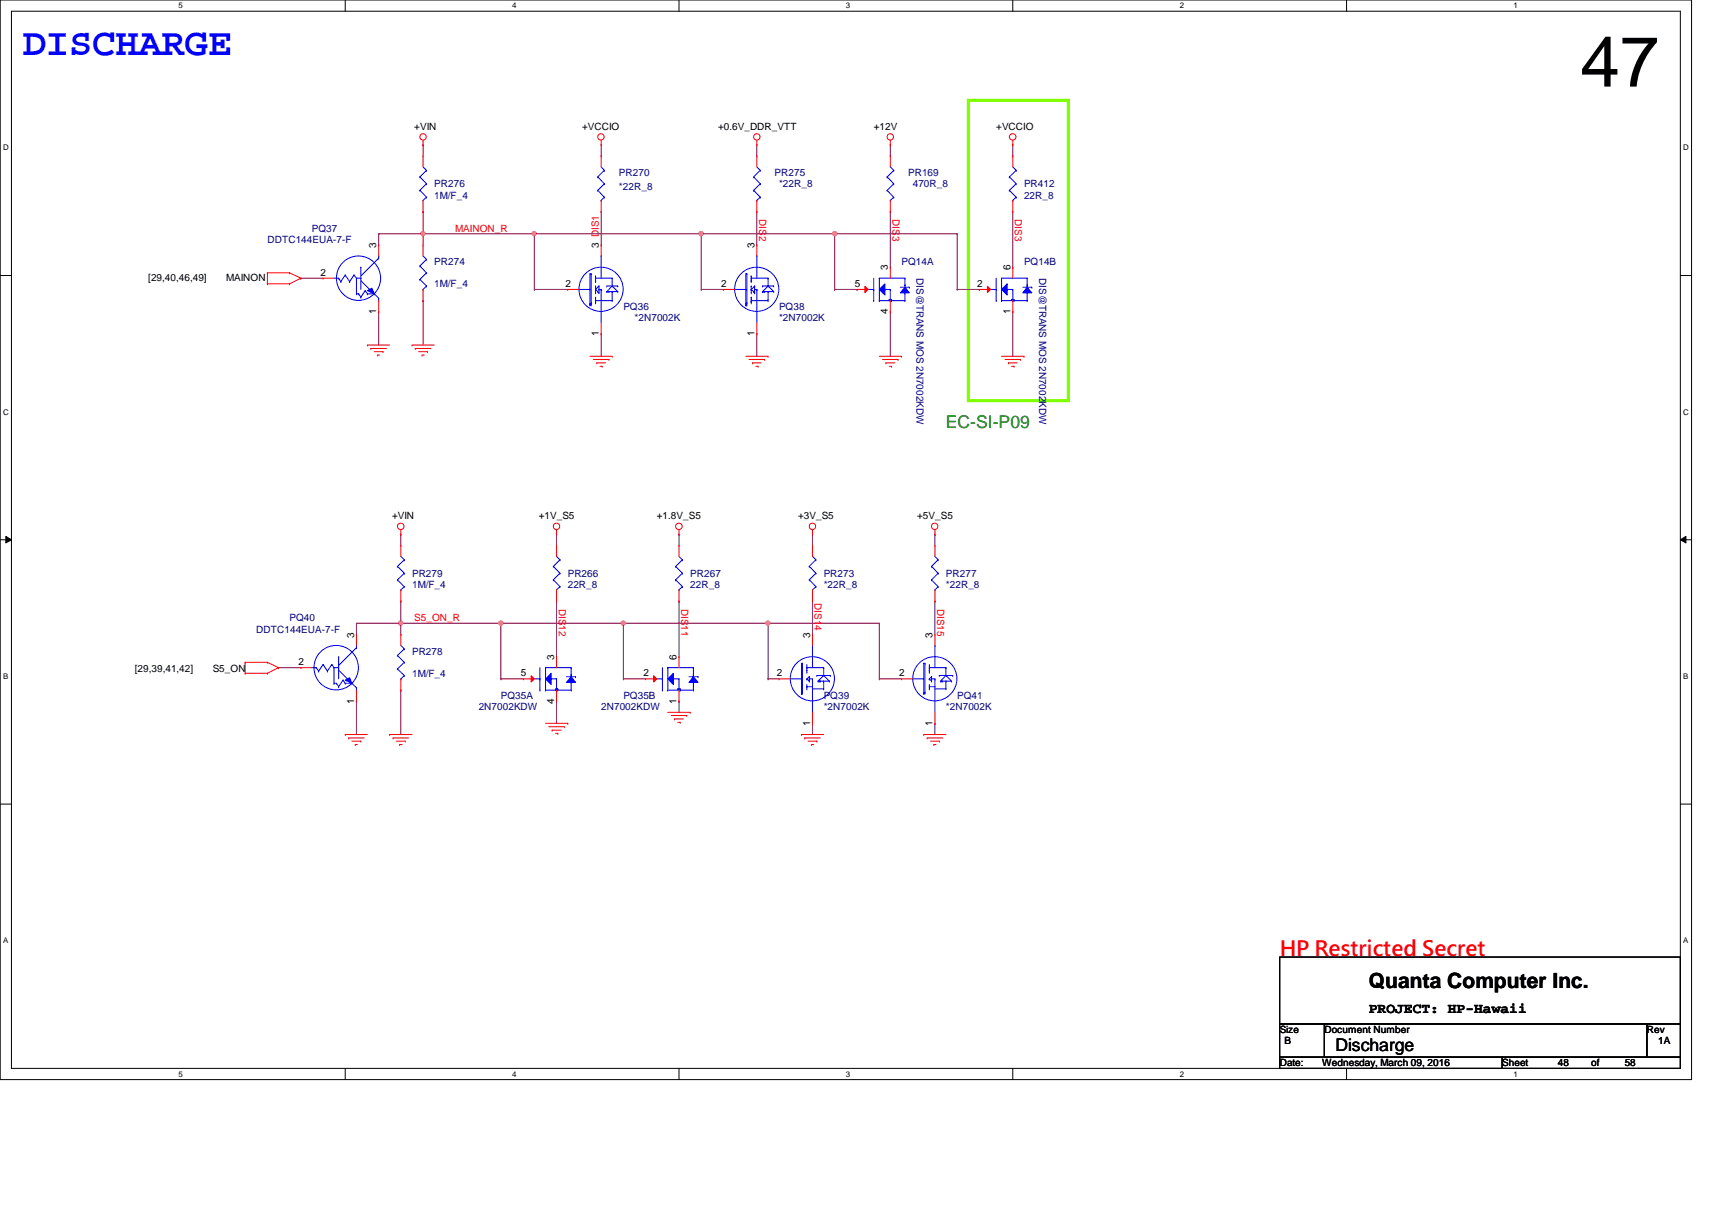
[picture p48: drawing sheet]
<svg xmlns="http://www.w3.org/2000/svg" width="297mm" height="210mm" viewBox="0 0 297 210" stroke-linecap="round" stroke-linejoin="round" font-family="sans-serif">
<defs><g id="words">
<text font-size="12.3" x="274.2" y="15">47</text>
<text font-size="6.7" fill="#00f" x="3.9" y="9.5">DISCHARGE</text>
<text font-size="3.6" fill="#f00" x="222" y="165.8">HP Restricted Secret</text>
<text font-size="3.6" x="237.5" y="171.4">Quanta Computer Inc.</text>
<text font-size="3" fill="#008000" x="164.1" y="74.2">EC-SI-P09</text>
<text font-size="3" x="231.7" y="182.3">Discharge</text>
<text font-size="2.5" x="237.5" y="175.8">PROJECT: HP-Hawaii</text>
<g font-size="1.7">
<text x="71.9" y="22.5">+VIN</text>
<text x="101" y="22.5">+VCCIO</text>
<text x="124.6" y="22.5">+0.6V_DDR_VTT</text>
<text x="151.6" y="22.5">+12V</text>
<text x="172.8" y="22.5">+VCCIO</text>
<text x="55.6" y="47.8">2</text>
<text x="65.3" y="43.1" transform="rotate(-90 65.3 43.1)">3</text>
<text x="103.9" y="43.1" transform="rotate(-90 103.9 43.1)">3 DIS1</text>
<text x="130.9" y="43.1" transform="rotate(-90 130.9 43.1)">3</text>
<text x="154" y="46.9" transform="rotate(-90 154 46.9)">3</text>
<text x="175.3" y="46.9" transform="rotate(-90 175.3 46.9)">6</text>
<text x="25.7" y="48.7">[29,40,46,49]</text>
<text x="39.2" y="48.7">MAINON</text>
<text x="98.1" y="49.8">2</text>
<text x="125.1" y="49.8">2</text>
<text x="148.3" y="49.8">5</text>
<text x="169.5" y="49.8">2</text>
<text x="65.3" y="54.5" transform="rotate(-90 65.3 54.5)">1</text>
<text x="103.9" y="58.3" transform="rotate(-90 103.9 58.3)">1</text>
<text x="130.9" y="58.3" transform="rotate(-90 130.9 58.3)">1</text>
<text x="154" y="54.5" transform="rotate(-90 154 54.5)">4</text>
<text x="175.3" y="54.5" transform="rotate(-90 175.3 54.5)">1</text>
<text x="68" y="90">+VIN</text>
<text x="93.5" y="90">+1V_S5</text>
<text x="114" y="90">+1.8V_S5</text>
<text x="138.5" y="90">+3V_S5</text>
<text x="159.1" y="90">+5V_S5</text>
<text x="61.4" y="110.6" transform="rotate(-90 61.4 110.6)">3</text>
<text x="140.5" y="110.6" transform="rotate(-90 140.5 110.6)">3</text>
<text x="161.8" y="110.6" transform="rotate(-90 161.8 110.6)">3</text>
<text x="23.4" y="116.5">[29,39,41,42]</text>
<text x="36.9" y="116.5">S5_ON</text>
<text x="51.8" y="115.4">2</text>
<text x="90.4" y="117.3">5</text>
<text x="96.1" y="114.5" transform="rotate(-90 96.1 114.5)">3</text>
<text x="111.6" y="117.3">2</text>
<text x="117.4" y="114.5" transform="rotate(-90 117.4 114.5)">6</text>
<text x="134.8" y="117.3">2</text>
<text x="156" y="117.3">2</text>
<text x="61.4" y="122" transform="rotate(-90 61.4 122)">1</text>
<text x="96.1" y="122" transform="rotate(-90 96.1 122)">4</text>
<text x="117.4" y="122" transform="rotate(-90 117.4 122)">1</text>
<text x="140.5" y="125.9" transform="rotate(-90 140.5 125.9)">1</text>
<text x="161.8" y="125.9" transform="rotate(-90 161.8 125.9)">1</text>
<text x="222" y="179.2">Size</text>
<text x="229.8" y="179.2">Document Number</text>
<text x="285.7" y="179.2">Rev</text>
<text x="222" y="185">Date:</text>
<text x="222.8" y="181.1">B</text>
<text x="229.4" y="185">Wednesday, March 09, 2016</text>
<text x="260.6" y="185">Sheet</text>
<text x="270.3" y="185">48</text>
<text x="276.1" y="185">of</text>
<text x="281.9" y="185">58</text>
<text x="287.7" y="181.1">1A</text>
</g>
<g font-size="1.7" fill="#000080">
<text x="75.4" y="32.5">PR276</text>
<text x="75.4" y="34.5">1M/F_4</text>
<text x="107.4" y="30.6">PR270</text>
<text x="107.4" y="32.9">*22R_8</text>
<text x="134.4" y="30.6">PR275</text>
<text x="135.2" y="32.5">*22R_8</text>
<text x="157.6" y="30.6">PR169</text>
<text x="158.4" y="32.5">470R_8</text>
<text x="177.7" y="32.5">PR412</text>
<text x="177.7" y="34.5">22R_8</text>
<text x="54.1" y="40.2">PQ37</text>
<text x="46.4" y="42.2">DDTC144EUA-7-F</text>
<text x="75.4" y="46">PR274</text>
<text x="156.4" y="46">PQ14A</text>
<text x="177.7" y="46">PQ14B</text>
<text x="75.4" y="49.9">1M/F_4</text>
<text x="108.2" y="53.8">PQ36</text>
<text x="135.2" y="53.8">PQ38</text>
<text x="159" y="48.3" transform="rotate(90 159 48.3)">DIS@TRANS MOS 2N7002KDW</text>
<text x="180.3" y="48.3" transform="rotate(90 180.3 48.3)">DIS@TRANS MOS 2N7002KDW</text>
<text x="110.1" y="55.7">*2N7002K</text>
<text x="135.2" y="55.7">*2N7002K</text>
<text x="71.5" y="100.1">PR279</text>
<text x="98.5" y="100.1">PR266</text>
<text x="119.8" y="100.1">PR267</text>
<text x="142.9" y="100.1">PR273</text>
<text x="164.1" y="100.1">PR277</text>
<text x="50.2" y="107.8">PQ40</text>
<text x="71.5" y="102">1M/F_4</text>
<text x="98.5" y="102">22R_8</text>
<text x="119.8" y="102">22R_8</text>
<text x="142.9" y="102">*22R_8</text>
<text x="164.1" y="102">*22R_8</text>
<text x="44.4" y="109.7">DDTC144EUA-7-F</text>
<text x="71.5" y="113.6">PR278</text>
<text x="71.5" y="117.4">1M/F_4</text>
<text x="83.1" y="123.2">2N7002KDW</text>
<text x="86.9" y="121.3">PQ35A</text>
<text x="104.3" y="123.2">2N7002KDW</text>
<text x="108.2" y="121.3">PQ35B</text>
<text x="142.9" y="121.3">PQ39</text>
<text x="142.9" y="123.2">*2N7002K</text>
<text x="164.1" y="123.2">*2N7002K</text>
<text x="166.1" y="121.3">PQ41</text>
</g>
<g font-size="1.7" fill="#f00">
<text x="79" y="40.2">MAINON_R</text>
<text x="131.7" y="38.1" transform="rotate(90 131.7 38.1)">DIS2</text>
<text x="154.9" y="38.1" transform="rotate(90 154.9 38.1)">DIS3</text>
<text x="176.1" y="38.1" transform="rotate(90 176.1 38.1)">DIS3</text>
<text x="71.9" y="107.7">S5_ON_R</text>
<text x="96.9" y="105.6" transform="rotate(90 96.9 105.6)">DIS12</text>
<text x="118.2" y="105.6" transform="rotate(90 118.2 105.6)">DIS11</text>
<text x="141.3" y="104.6" transform="rotate(90 141.3 104.6)">DIS14</text>
<text x="162.6" y="105.6" transform="rotate(90 162.6 105.6)">DIS15</text>
</g>
<g font-size="1.4">
<text x="30.9" y="1.4">5</text>
<text x="88.9" y="1.4">4</text>
<text x="146.8" y="1.4">3</text>
<text x="204.7" y="1.4">2</text>
<text x="262.6" y="1.4">1</text>
<text x=".5" y="26.1">D</text>
<text x="292.1" y="26.1">D</text>
<text x=".5" y="71.9">C</text>
<text x="292.1" y="71.9">C</text>
<text x=".5" y="117.8">B</text>
<text x="292.1" y="117.8">B</text>
<text x=".5" y="163.6">A</text>
<text x="292.1" y="163.6">A</text>
<text x="30.9" y="186.8">5</text>
<text x="88.9" y="186.8">4</text>
<text x="146.8" y="186.8">3</text>
<text x="204.7" y="186.8">2</text>
<text x="262.6" y="186.8">1</text>
</g>
</g></defs>
<path d="M0 0h293.5v187.3h-293.5zM2 1.9h289.5v183.4h-289.5z" fill="none" stroke="#000" stroke-width=".17"/>
<g fill="#fff">
<path d="M30.9 .2h.8v1.5h-.8z"/>
<path d="M30.9 185.5h.8v1.6h-.8z"/>
</g>
<path d="M59.9 0v1.9M59.9 185.3v2" fill="none" stroke="#000" stroke-width=".17"/>
<g fill="#fff">
<path d="M88.9 .2h.7v1.5h-.7z"/>
<path d="M88.9 185.5h.7v1.6h-.7z"/>
</g>
<path d="M117.8 0v1.9M117.8 185.3v2" fill="none" stroke="#000" stroke-width=".17"/>
<g fill="#fff">
<path d="M146.8 .2h.7v1.5h-.7z"/>
<path d="M146.8 185.5h.7v1.6h-.7z"/>
</g>
<path d="M175.7 0v1.9M175.7 185.3v2" fill="none" stroke="#000" stroke-width=".17"/>
<g fill="#fff">
<path d="M204.7 .2h.7v1.5h-.7z"/>
<path d="M204.7 185.5h.7v1.6h-.7z"/>
</g>
<path d="M233.6 0v1.9M233.6 185.3v2" fill="none" stroke="#000" stroke-width=".17"/>
<g fill="#fff">
<path d="M262.6 .2h.8v1.5h-.8z"/>
<path d="M262.6 185.5h.8v1.6h-.8z"/>
<path d="M.5 24.8h1v1.6h-1z"/>
<path d="M292.1 24.8h.9v1.6h-.9z"/>
<path d="M.5 70.7h1v1.5h-1z"/>
<path d="M292.1 70.7h.9v1.5h-.9z"/>
</g>
<path d="M0 47.8h2M291.5 47.8h2" fill="none" stroke="#000" stroke-width=".17"/>
<g fill="#fff">
<path d="M.5 116.5h.9v1.6h-.9z"/>
<path d="M292.1 116.5h.8v1.6h-.8z"/>
</g>
<path d="M0 93.6h2M1 93l1 .6-1 .6zM291.5 93.6l1-.6v1.2zM291.5 93.6h2" fill="none" stroke="#000" stroke-width=".17"/>
<path d="M1 93l1 .6-1 .6zM291.5 93.6l1-.6v1.2z" fill="#000"/>
<g fill="#fff">
<path d="M.5 162.4h.9v1.5h-.9z"/>
<path d="M292.1 162.4h.8v1.5h-.8z"/>
</g>
<path d="M0 139.5h2M291.5 139.5h2" fill="none" stroke="#000" stroke-width=".17"/>
<path d="M168 17.4h17.4v52.1h-17.4z" fill="none" stroke="#80ff00" stroke-width=".55"/>
<path d="M108.2 108.1h.1M108.2 108.1h25.1M133.3 117.8h.1M133.3 108.1h.1M133.3 117.8h1.9M133.3 108.1v9.7M141 125.5h.1M141 125.5v1.9" fill="none" stroke="#800040" stroke-width=".17"/>
<circle cx="108.1" cy="108.1" r=".37" fill="#f0f"/>
<circle cx="108.1" cy="108.1" r=".37" fill="none" stroke="#f0f" stroke-width=".17"/>
<path d="M133.3 108.1h.1M133.3 108.1h19.3M162.2 125.5h.1M162.2 125.5v1.9" fill="none" stroke="#800040" stroke-width=".17"/>
<circle cx="133.2" cy="108.1" r=".37" fill="#f0f"/>
<circle cx="133.2" cy="108.1" r=".37" fill="none" stroke="#f0f" stroke-width=".17"/>
<g fill="none" stroke="#800040" stroke-width=".17">
<path d="M92.7 50.2h.1M92.7 50.2h5.8M104.3 57.9h.1M104.3 57.9v3.9M141 92.7h.1M141 92.7v1.9M162.2 92.7h.1M162.2 92.7v1.9M69.6 108.1h.1M69.6 108.1h38.6M86.9 117.8h.1M86.9 108.1h.1"/>
<path d="M86.9 117.8h3.9M86.9 108.1v9.7M141 104.3h.1M141 104.3v5.8M152.6 108.1h.1M152.6 117.8h.1M152.6 108.1v9.7M152.6 117.8h3.8M162.2 104.3h.1M162.2 104.3v5.8M96.6 121.6h.1M96.6 121.6v3.9"/>
</g>
<circle cx="86.9" cy="108.1" r=".37" fill="#f0f"/>
<circle cx="86.9" cy="108.1" r=".37" fill="none" stroke="#f0f" stroke-width=".17"/>
<circle cx="69.5" cy="108.1" r=".37" fill="#f0f"/>
<circle cx="69.5" cy="108.1" r=".37" fill="none" stroke="#f0f" stroke-width=".17"/>
<g fill="none" stroke="#800040" stroke-width=".17">
<path d="M73.4 40.6h.1M73.4 40.6h19.3M69.6 92.7h.1M69.6 92.7v1.9M48.3 115.8h.1M48.3 115.8h3.9M61.8 108.1h.1M61.8 108.1h7.8M61.8 108.1v2M69.6 108.1h.1M69.6 119.7h.1M69.6 104.3h.1"/>
<path d="M69.6 104.3v5.8M69.6 119.7v7.7M61.8 121.6h.1M61.8 121.6v5.8"/>
</g>
<circle cx="92.7" cy="40.5" r=".37" fill="#f0f"/>
<circle cx="92.7" cy="40.5" r=".37" fill="none" stroke="#f0f" stroke-width=".17"/>
<circle cx="73.4" cy="40.5" r=".37" fill="#f0f"/>
<circle cx="73.4" cy="40.5" r=".37" fill="none" stroke="#f0f" stroke-width=".17"/>
<g fill="none" stroke="#800040" stroke-width=".17">
<path d="M104.3 36.7h.1M104.3 36.7v5.8M131.3 36.7h.1M131.3 25.1h.1M131.3 25.1v2M131.3 36.7v5.8M92.7 40.6h.1M92.7 40.6h29M121.7 40.6h.1M121.7 40.6v9.6M117.8 92.7h.1M117.8 92.7v1.9"/>
<path d="M96.6 104.3h.1M96.6 104.3v9.6M108.2 108.1h.1M108.2 117.8h.1M108.2 108.1v9.7M108.2 117.8h3.8M117.8 104.3h.1M117.8 104.3v9.6M117.8 121.6h.1M117.8 121.6v2"/>
</g>
<circle cx="121.6" cy="40.5" r=".37" fill="#f0f"/>
<circle cx="121.6" cy="40.5" r=".37" fill="none" stroke="#f0f" stroke-width=".17"/>
<g fill="none" stroke="#800040" stroke-width=".17">
<path d="M73.4 25.1h.1M73.4 36.7h.1M73.4 25.1v2M73.4 36.7v5.8M104.3 25.1h.1M104.3 25.1v2M154.5 36.7h.1M154.5 25.1h.1M154.5 25.1v2M154.5 36.7v9.7M175.7 25.1h.1M175.7 25.1v2"/>
<path d="M175.7 36.7v9.7M52.2 48.3h.1M52.2 48.3h3.8M65.7 40.6h.1M65.7 54.1h.1M65.7 40.6h7.7M65.7 40.6v1.9M65.7 54.1v5.8M73.4 40.6h.1M73.4 52.2h.1M73.4 52.2v7.7M92.7 40.6h.1"/>
<path d="M92.7 40.6v9.6M121.7 50.2h.1M121.7 50.2h3.8M121.7 40.6h44.4M131.3 57.9h.1M131.3 57.9v3.9M144.8 40.6h.1M144.8 50.2h.1M144.8 50.2h3.9M144.8 40.6v9.6M148.7 50.2h.1M154.5 54.1h.1"/>
<path d="M154.5 54.1v7.7M166.1 40.6h.1M175.7 46.4h.1M175.7 54.1h.1M175.7 54.1v7.7M96.6 92.7h.1M96.6 92.7v1.9"/>
</g>
<circle cx="144.8" cy="40.5" r=".37" fill="#f0f"/>
<circle cx="144.8" cy="40.5" r=".37" fill="none" stroke="#f0f" stroke-width=".17"/>
<path d="M166.1 50.2h.1M166.1 40.6v9.6M166.1 50.2h3.8M169.9 50.2h.1" fill="none" stroke="#800040" stroke-width=".17"/>
<g fill="none" stroke="#f00" stroke-width=".17">
<path d="M73.4 25.1h.1M73.4 24.3v.8M104.3 25.1h.1M104.3 24.3v.8M131.3 25.1h.1M131.3 24.3v.8M154.5 25.1h.1M154.5 24.3v.8M175.7 25.1h.1M175.7 27.1h.1M175.7 36.7h.1M175.7 24.3v.8"/>
<path d="M175.7 27.1v1.9M175.7 34.8v1.9M46.4 49.2h.1M46.4 47.3h.1M46.4 47.3h3.8M46.4 49.2h3.8M46.4 47.3v1.9M50.2 47.3h.1M50.2 49.2h.1M50.2 47.3l2 1M52.2 48.3h.1M52.2 48.3l-2 .9"/>
<path d="M63.8 59.9h.1M63.8 59.9h3.8M71.5 59.9h.1M71.5 59.9h3.8M64.3 60.5h.1M64.3 60.5h2.8M64.9 61h1.6M65.5 61.6h.1M65.5 61.6h.4M66.5 61h.1M72 60.5h.1M72 60.5h2.8"/>
<path d="M72.6 61h1.6M73.2 61.6h.1M73.2 61.6h.4M74.2 61h.1M102.4 61.8h3.8M103 62.4h2.7M103.5 62.9h.1M103.5 62.9h1.6M104.1 63.5h.4M104.5 63.5h.1M105.7 62.4h.1M106.2 61.8h.1"/>
<path d="M129.4 61.8h3.9M130 62.4h2.7M130.6 62.9h.1M130.6 62.9h1.5M131.1 63.5h.4M131.5 63.5h.1M132.7 62.4h.1M133.3 61.8h.1M152.6 61.8h3.8M153.1 62.4h2.7M153.7 62.9h.1M153.7 62.9h1.6"/>
<path d="M154.3 63.5h.4M154.7 63.5h.1M155.8 62.4h.1M156.4 61.8h.1M173.8 61.8h3.9M174.4 62.4h2.7M175 62.9h.1M175 62.9h1.5M175.5 63.5h.4M175.9 63.5h.1M177.1 62.4h.1M177.7 61.8h.1"/>
<path d="M69.6 92.7h.1M69.6 91.9v.8M96.6 92.7h.1M96.6 94.6h.1M96.6 91.9v.8M96.6 94.6v1.9M117.8 92.7h.1M117.8 91.9v.8M141 92.7h.1M141 91.9v.8M162.2 92.7h.1M162.2 91.9v.8"/>
<path d="M42.5 116.8h.1M42.5 114.9h.1M42.5 114.9h3.9M42.5 116.8h3.9M42.5 114.9v1.9M46.4 114.9h.1M46.4 116.8h.1M46.4 114.9l1.9 .9M48.3 115.8h.1M48.3 115.8l-1.9 1M96.6 104.3h.1M96.6 102.3v2"/>
<path d="M59.9 127.4h.1M59.9 127.4h3.9M60.5 128h.1M60.5 128h2.7M61 128.6h1.6M61.6 129.2h.1M61.6 129.2h.4M62.6 128.6h.1M67.6 127.4h.1M67.6 127.4h3.9M68.2 128h.1M68.2 128h2.7"/>
<path d="M68.8 128.6h1.5M69.3 129.2h.1M69.3 129.2h.5M70.3 128.6h.1M94.7 125.5h3.8M95.2 126.1h2.7M95.8 126.7h.1M95.8 126.7h1.6M96.4 127.2h.4M96.8 127.2h.1M97.9 126.1h.1M98.5 125.5h.1"/>
<path d="M115.9 123.6h3.9M116.5 124.1h2.7M117 124.7h.1M117 124.7h1.6M117.6 125.3h.4M118 125.3h.1M119.2 124.1h.1M119.8 123.6h.1M139.1 127.4h.1M139.1 127.4h3.8M139.6 128h.1M139.6 128h2.7"/>
<path d="M140.2 128.6h1.5M140.8 129.2h.1M140.8 129.2h.4M141.7 128.6h.1M160.3 127.4h.1M160.3 127.4h3.8M160.9 128h.1M160.9 128h2.7M161.5 128.6h1.5M162 129.2h.1M162 129.2h.4M163 128.6h.1"/>
<circle cx="73.4" cy="23.7" r=".56"/>
<circle cx="104.3" cy="23.7" r=".56"/>
<circle cx="131.3" cy="23.7" r=".56"/>
<circle cx="154.5" cy="23.7" r=".56"/>
<circle cx="175.7" cy="23.8" r=".56"/>
<circle cx="69.5" cy="91.3" r=".56"/>
<circle cx="96.6" cy="91.3" r=".56"/>
<circle cx="117.8" cy="91.3" r=".56"/>
<circle cx="141" cy="91.3" r=".56"/>
<circle cx="162.2" cy="91.3" r=".56"/>
</g>
<path d="M222 166h69.5v11.6h-69.5zM222 177.6h7.8v5.8h-7.8zM229.8 177.6h55.9v5.8h-55.9zM285.7 177.6h5.8v5.8h-5.8zM222 183.4h38.6v1.9h-38.6zM260.6 183.4h30.9v1.9h-30.9z" fill="none" stroke="#000" stroke-width=".17"/>
<g fill="none" stroke="#00f" stroke-width=".17">
<path d="M175.1 30.7h.1M175.1 33h.1M175.1 30.7l1.2 1.2M175.1 33l1.2 1.2M175.7 34.8h.1M175.7 29l.6 .5M176.3 29.5h.1M176.3 31.9h.1M176.3 34.2h.1M176.3 29.5l-1.2 1.2M176.3 31.9l-1.2 1.1M176.3 34.2l-.6 .6"/>
<path d="M96 98.3h.1M96 98.3l1.2 1.1M96.6 96.5l.6 .6M97.2 97.1h.1M97.2 99.4h.1M97.2 97.1l-1.2 1.2M97.2 99.4l-1.2 1.2M96 100.6h.1M96 100.6l1.2 1.2M96.6 102.3h.1M97.2 101.8h.1M97.2 101.8l-.6 .5"/>
</g>
<path d="M152.6 50.2l.9-1v2z" fill="#00f"/>
<path d="M152.6 50.2l.9-1v2z" fill="none" stroke="#00f" stroke-width=".17"/>
<path d="M157 49.8l.8 1h-1.6z" fill="#00f"/>
<g fill="none" stroke="#00f" stroke-width=".17">
<path d="M150.6 50.2h1M151.6 50.2h.1M151.6 52.2h.1M151.6 48.3v3.9M152.6 48.3h.1M152.6 52.2h.1M152.6 48.3h4.4M152.6 48.3v3.9M152.6 52.2h4.4M153.5 50.2h.1M153.5 50.2h1M154.3 51.9h.1"/>
<path d="M154.3 51.9v.3M154.3 51.9h.4M154.5 52.2h.1M154.5 50.2h.1M154.5 50.2v2M154.7 51.9h.1M154.7 52.2h.1M154.7 51.9v.3M156.2 49.8h1.6M157 49.8l.8 1h-1.6zM157 48.3h.1M157 49.4h.1"/>
<path d="M157 52.2h.1M157 50.8h.1M157 48.3v1.5M157 50.8v1.4M157.8 49.8h.1"/>
</g>
<path d="M150.1 49.7l.5 .5-.5 .6z" fill="#f00"/>
<path d="M148.7 50.2h.1M148.7 50.2h1.9M150.1 49.7l.5 .5-.5 .6zM154.5 46.4h.1M154.5 54.1h.1M154.5 46.4v1.9M154.5 52.2v1.9" fill="none" stroke="#f00" stroke-width=".17"/>
<path d="M173.8 50.2l.9-1v2z" fill="#00f"/>
<path d="M173.8 50.2l.9-1v2z" fill="none" stroke="#00f" stroke-width=".17"/>
<path d="M178.2 49.8l.8 1h-1.5z" fill="#00f"/>
<g fill="none" stroke="#00f" stroke-width=".17">
<path d="M171.9 50.2h.9M172.8 50.2h.1M172.8 52.2h.1M172.8 48.3v3.9M173.8 48.3h.1M173.8 52.2h.1M173.8 48.3h4.4M173.8 48.3v3.9M173.8 52.2h4.4M174.7 50.2h.1M174.7 50.2h1M175.5 51.9h.1"/>
<path d="M175.5 51.9v.3M175.5 51.9h.4M175.7 52.2h.1M175.7 50.2h.1M175.7 50.2v2M175.9 51.9h.1M175.9 52.2h.1M175.9 51.9v.3M177.5 49.8h1.5M178.2 49.8l.8 1h-1.5zM178.2 48.3h.1M178.2 49.4h.1"/>
<path d="M178.2 52.2h.1M178.2 50.8h.1M178.2 48.3v1.5M178.2 50.8v1.4M179 49.8h.1"/>
</g>
<path d="M171.3 49.7l.6 .5-.6 .6z" fill="#f00"/>
<g fill="none" stroke="#f00" stroke-width=".17">
<path d="M104.3 27.1h.1M104.3 36.7h.1M104.3 27.1v1.9M104.3 34.8v1.9M98.5 50.2h.1M98.5 50.2h2M104.3 42.5h.1M104.3 57.9h.1M104.3 42.5v1.9M104.3 56v1.9M169.9 50.2h.1M169.9 50.2h2"/>
<path d="M171.3 49.7l.6 .5-.6 .6zM175.7 46.4h.1M175.7 54.1h.1M175.7 46.4v1.9M175.7 52.2v1.9M141 94.6h.1M141 94.6v1.9M141 104.3h.1M141 102.3v2"/>
</g>
<g fill="none" stroke="#00f" stroke-width=".17">
<path d="M103.7 30.7h.1M103.7 33h.1M103.7 30.7l1.2 1.2M103.7 33l1.2 1.2M104.3 34.8h.1M104.3 29l.6 .5M104.9 29.5h.1M104.9 31.9h.1M104.9 34.2h.1M104.9 29.5l-1.2 1.2M104.9 31.9l-1.2 1.1M104.9 34.2l-.6 .6"/>
<path d="M100.5 50.2h1.9M102.4 52.7h.1M102.4 50.2h.1M102.4 52.9h.1M102.4 52.9h.2M102.6 47.5h.1M102.6 52.5h.1M102.6 52.9h.1M102.6 47.5h-.2v5.4M102.6 47.5v5.4M103.3 48.3h.1M103.3 50.2h.1"/>
<path d="M103.3 49.6h.1M103.3 50.8h.1M103.3 51.6h.1M103.3 52.3h.1M103.3 47.9h.1M103.3 48.7h.1M103.3 48.9h.1M103.3 52.2h.1M103.3 52.5h.1M103.3 48.3h2.9M103.3 50.2l.6 .6M103.3 47.9v1"/>
<path d="M103.3 49.6v1.2M103.3 51.6v.9M103.3 52.2h2.9M103.7 50.6h.1M103.9 50.8h.1M103.9 49.6h.1M103.9 50.2h.1M103.9 50.2h.4M103.9 49.6l-.6 .6M103.9 49.6v1.2M104.3 50.2h.1M104.3 44.4h.1"/>
<path d="M104.3 44.4v3.9M104.3 50.2v5.8M105.3 50.6h.1M105.3 49.6h.1M105.3 50.6h1.9M105.3 49.6h1.9M105.4 50.6h.1M105.7 50.6h.1M106.2 50.6h.1M106.2 48.3h.1M106.2 49.6h.1M106.2 52.2h.1"/>
<path d="M106.2 48.3v1.3M106.2 50.6v1.6M106.2 49.6l1 1M106.2 49.6l-.9 1M107.2 50.6h.1M107.2 49.6h.1M140.4 98.3h.1M140.4 98.3l1.2 1.1M141 96.5l.6 .6M141.6 97.1h.1M141.6 99.4h.1M141.6 97.1l-1.2 1.2"/>
<path d="M141.6 99.4l-1.2 1.2M140.4 100.6h.1M140.4 100.6l1.2 1.2M141 102.3h.1M141.6 101.8h.1M141.6 101.8l-.6 .5"/>
<circle cx="104.3" cy="50.2" r="3.8"/>
</g>
<path d="M63.8 50.4l.7-.4 .4 1z" fill="#00f"/>
<g fill="none" stroke="#00f" stroke-width=".17">
<path d="M58 48.3h.8M58.8 48.3h.1M58.8 48.3l.3 .6M59.1 48.9h.1M59.9 47.7h.1M59.9 47.7l-.8 1.2M59.9 47.7l.8 1.2M60.7 48.9h.1M61.4 47.7h.1M61.4 47.7l-.7 1.2M61.4 47.7l.4 .6M61.8 48.3h.1"/>
<path d="M61.8 51h.1M61.8 48.3h.8M61.8 48.3v2.7M61.8 51h.4M62.2 51h.1M62.2 51l.4 .6M62.6 48.3h.1M62.6 46.4h.1M62.6 51.6h.1M62.6 46.4v3.8M62.6 48.7l1.5 1.5M63.4 50.4h.1"/>
<path d="M63.4 50.4l-.8 1.2M63.4 50.4l.4 .6M63.8 50.4l.7-.4 .4 1zM63.8 51h.1M63.8 51h1.1M64.1 50.2h.1M64.9 51h.1M64.9 51l.8 .7M65.7 52.2h.1M65.7 51.7h.1M65.7 44.8h.1M65.7 44.4h.1"/>
<path d="M65.7 44.4v.4M65.7 51.7v.5M65.7 44.8l-3.1 3.1M69 113.7h.1M69 116h.1M69 113.7l1.1 1.2M69 116l1.1 1.2M69.6 117.8h.1M69.6 112l.5 .6M70.1 112.6h.1M70.1 114.9h.1M70.1 117.2h.1"/>
<path d="M70.1 112.6l-1.1 1.1M70.1 114.9l-1.1 1.1M70.1 117.2l-.5 .6"/>
<circle cx="62.2" cy="48.3" r="3.8"/>
</g>
<path d="M56 48.3h.1M56 48.3h2M65.7 54.1h.1M65.7 42.5h.1M65.7 42.5v1.9M65.7 52.2v1.9M69.6 110.1h.1M69.6 119.7h.1M69.6 110.1v1.9M69.6 117.8v1.9" fill="none" stroke="#f00" stroke-width=".17"/>
<path d="M94.7 117.8l.9-1v1.9z" fill="#00f"/>
<path d="M94.7 117.8l.9-1v1.9z" fill="none" stroke="#00f" stroke-width=".17"/>
<path d="M99.1 117.4l.8 1h-1.6z" fill="#00f"/>
<g fill="none" stroke="#00f" stroke-width=".17">
<path d="M92.7 117.8h1M93.7 117.8h.1M93.7 119.7h.1M93.7 115.8v3.9M94.7 115.8h.1M94.7 119.7h.1M94.7 115.8h4.4M94.7 115.8v3.9M94.7 119.7h4.4M95.6 117.8h.1M95.6 117.8h1M96.4 119.5h.1"/>
<path d="M96.4 119.5v.2M96.4 119.5h.4M96.6 119.7h.1M96.6 117.8h.1M96.6 117.8v1.9M96.8 119.5h.1M96.8 119.7h.1M96.8 119.5v.2M98.3 117.4h1.6M99.1 117.4l.8 1h-1.6zM99.1 115.8h.1M99.1 117h.1"/>
<path d="M99.1 119.7h.1M99.1 118.4h.1M99.1 115.8v1.6M99.1 118.4v1.3M99.9 117.4h.1"/>
</g>
<path d="M92.2 117.2l.5 .6-.5 .5z" fill="#f00"/>
<g fill="none" stroke="#f00" stroke-width=".17">
<path d="M73.4 27.1h.1M73.4 36.7h.1M73.4 27.1v1.9M73.4 34.8v1.9M131.3 27.1h.1M131.3 36.7h.1M131.3 27.1v1.9M131.3 34.8v1.9M154.5 27.1h.1M154.5 36.7h.1M154.5 27.1v1.9M154.5 34.8v1.9"/>
<path d="M73.4 42.5h.1M73.4 52.2h.1M73.4 42.5v1.9M73.4 50.2v2M125.5 50.2h.1M125.5 50.2h2M131.3 42.5h.1M131.3 57.9h.1M131.3 42.5v1.9M131.3 56v1.9M69.6 94.6h.1M69.6 94.6v1.9"/>
<path d="M117.8 94.6h.1M117.8 94.6v1.9M162.2 94.6h.1M162.2 94.6v1.9M69.6 104.3h.1M69.6 102.3v2M90.8 117.8h.1M90.8 117.8h1.9M92.2 117.2l.5 .6-.5 .5zM96.6 113.9h.1M96.6 113.9v1.9M96.6 119.7v1.9"/>
<path d="M117.8 104.3h.1M117.8 102.3v2M135.2 117.8h.1M135.2 117.8h1.9M141 110.1h.1M141 110.1v1.9M156.4 117.8h.1M156.4 117.8h2M162.2 110.1h.1M162.2 104.3h.1M162.2 102.3v2M162.2 110.1v1.9"/>
<path d="M96.6 121.6h.1M141 125.5h.1M141 123.6v1.9M162.2 125.5h.1M162.2 123.6v1.9"/>
</g>
<g fill="none" stroke="#00f" stroke-width=".17">
<path d="M72.9 30.7h.1M72.9 33h.1M72.9 30.7l1.1 1.2M72.9 33l1.1 1.2M73.4 34.8h.1M73.4 29l.6 .5M74 29.5h.1M74 31.9h.1M74 34.2h.1M74 29.5l-1.1 1.2M74 31.9l-1.1 1.1M74 34.2l-.6 .6"/>
<path d="M130.8 30.7h.1M130.8 33h.1M130.8 30.7l1.1 1.2M130.8 33l1.1 1.2M131.3 34.8h.1M131.3 29l.6 .5M131.9 29.5h.1M131.9 31.9h.1M131.9 34.2h.1M131.9 29.5l-1.1 1.2M131.9 31.9l-1.1 1.1M131.9 34.2l-.6 .6"/>
<path d="M153.9 30.7h.1M153.9 33h.1M153.9 30.7l1.2 1.2M153.9 33l1.2 1.2M154.5 34.8h.1M154.5 29l.6 .5M155.1 29.5h.1M155.1 31.9h.1M155.1 34.2h.1M155.1 29.5l-1.2 1.2M155.1 31.9l-1.2 1.1M155.1 34.2l-.6 .6"/>
<path d="M72.9 46.1h.1M72.9 48.5h.1M72.9 46.1l1.1 1.2M72.9 48.5l1.1 1.1M73.4 50.2h.1M73.4 44.4l.6 .6M74 45h.1M74 47.3h.1M74 49.6h.1M74 45l-1.1 1.1M74 47.3l-1.1 1.2M74 49.6l-.6 .6"/>
<path d="M127.5 50.2h1.9M129.4 52.7h.1M129.4 50.2h.1M129.4 52.9h.1M129.4 52.9h.2M129.6 47.5h.1M129.6 52.5h.1M129.6 52.9h.1M129.6 47.5h-.2v5.4M129.6 47.5v5.4M130.3 48.3h.1M130.3 50.2h.1"/>
<path d="M130.3 49.6h.1M130.3 50.8h.1M130.3 51.6h.1M130.3 52.3h.1M130.3 47.9h.1M130.3 48.7h.1M130.3 48.9h.1M130.3 52.2h.1M130.3 52.5h.1M130.3 48.3h3M130.3 50.2l.5 .4M130.3 47.9v1"/>
<path d="M130.3 49.6v1.2M130.3 51.6v.9M130.3 52.2h3M130.8 50.6h.1M130.8 50.6l.1 .2M130.9 50.8h.1M130.9 49.6h.1M130.9 50.2h.1M130.9 50.2h.4M130.9 49.6l-.6 .6M130.9 49.6v1.2M131.3 50.2h.1"/>
<path d="M131.3 44.4h.1M131.3 44.4v3.9M131.3 50.2v5.8M132.3 50.6h.1M132.3 49.6h.1M132.3 50.6h1.9M132.3 49.6h1.9M132.5 50.6h.1M132.7 50.6h.1M133.3 50.6h.1M133.3 48.3h.1M133.3 49.6h.1"/>
<path d="M133.3 52.2h.1M133.3 48.3v1.3M133.3 50.6v1.6M133.3 49.6l.9 1M133.3 49.6l-1 1M134.2 50.6h.1M134.2 49.6h.1M69 98.3h.1M69 98.3l1.1 1.1M69.6 96.5l.5 .6M70.1 97.1h.1M70.1 99.4h.1"/>
<path d="M70.1 97.1l-1.1 1.2M70.1 99.4l-1.1 1.2M117.2 98.3h.1M117.2 98.3l1.2 1.1M117.8 96.5l.6 .6M118.4 97.1h.1M118.4 99.4h.1M118.4 97.1l-1.2 1.2M118.4 99.4l-1.2 1.2M161.6 98.3h.1M161.6 98.3l1.2 1.1M162.2 96.5l.6 .6"/>
<path d="M162.8 97.1h.1M162.8 99.4h.1M162.8 97.1l-1.2 1.2M162.8 99.4l-1.2 1.2M69 100.6h.1M69 100.6l1.1 1.2M69.6 102.3h.1M70.1 101.8h.1M70.1 101.8l-.5 .5M117.2 100.6h.1M117.2 100.6l1.2 1.2M117.8 102.3h.1"/>
<path d="M118.4 101.8h.1M118.4 101.8l-.6 .5M137.1 117.8h2M139.1 117.8h.1M139.2 115.1h.1M139.2 115.1h-.1v5.2M139.2 115.1v5.2M140 115.8h.1M140 116.2h.1M140 116.6h.1M140 119.1h.1M140 119.5h.1"/>
<path d="M140 117.8h.1M140 115.8h2.9M140 115.3v1.3M140 118.7v.8M140 119.1h1M140 117.8l.4 .4M140.4 117.8h.1M140.4 118.2h.1M140.4 117.4h.1M140.4 117.8h.6M140.4 117.4v.8M140.4 117.4l-.4 .4"/>
<path d="M141 117.8h.1M141 112h.1M141 112v3.8M141 117.8v5.8M141 119.5h1.9M141.7 117.2h.1M141.7 117.2h2.4M141.9 118.2h.1M141.9 118.2h2M142.2 118.2h.1M142.3 118.2h.1M142.9 119.5h.1"/>
<path d="M142.9 118.2h.1M142.9 115.8h.1M142.9 117.2h.1M142.9 115.8v1.4M142.9 118.2v1.3M142.9 117.2l1 1M142.9 117.2l-1 1M143.9 118.2h.1M144.1 117.2h.1M158.4 117.8h1.9M160.3 117.8h.1M160.5 115.1h.1"/>
<path d="M160.5 115.1h-.2v5.2M160.5 115.1v5.2M161.2 115.8h.1M161.2 116.2h.1M161.2 116.6h.1M161.2 119.1h.1M161.2 119.5h.1M161.2 117.8h.1M161.2 115.8h2.9M161.2 119.1h1M161.2 115.3v1.3M161.2 118.7v.8"/>
<path d="M161.2 117.8l.4 .4M161.6 117.8h.1M161.6 118.2h.1M161.6 117.4h.1M161.6 100.6h.1M161.6 117.8h.6M161.6 117.4v.8M161.6 117.4l-.4 .4M161.6 100.6l1.2 1.2M162.2 117.8h.1M162.2 112h.1M162.2 102.3h.1"/>
<path d="M162.2 119.5h1.9M162.2 112v3.8M162.2 117.8v5.8M162.8 101.8h.1M162.8 101.8l-.6 .5M163 117.2h.1M163 117.2h2.3M163.2 118.2h.1M163.2 118.2h1.9M163.4 118.2h.1M163.6 118.2h.1M164.1 119.5h.1"/>
<path d="M164.1 118.2h.1M164.1 115.8h.1M164.1 117.2h.1M164.1 115.8v1.4M164.1 118.2v1.3M164.1 117.2l1 1M164.1 117.2l-.9 1M165.1 118.2h.1M165.3 117.2h.1M139.1 120.3h.1M139.2 120.1h.1M139.2 120.3h.1"/>
<path d="M160.3 120.3h.1M160.3 120.3h.2M160.5 120.1h.1M160.5 120.3h.1"/>
<circle cx="131.3" cy="50.2" r="3.8"/>
<circle cx="140.9" cy="117.7" r="3.8"/>
<circle cx="162.2" cy="117.7" r="3.8"/>
</g>
<path d="M59.9 118l.8-.4 .3 .9z" fill="#00f"/>
<g fill="none" stroke="#00f" stroke-width=".17">
<path d="M54.1 115.8h.8M54.9 115.8h.1M54.9 115.8l.4 .6M55.3 116.4h.1M56 115.3h.1M56 115.3l-.7 1.1M56 115.3l.8 1.1M56.8 116.4h.1M57.6 115.3h.1M57.6 115.3l-.8 1.1M57.6 115.3l.4 .5M58 115.8h.1"/>
<path d="M58 118.5h.1M58 115.8h.8M58 115.8v2.7M58 118.5h.4M58.4 118.5h.1M58.4 118.5l.4 .6M58.8 115.8h.1M58.8 113.9h.1M58.8 119.1h.1M58.8 113.9v3.9M58.8 116.2l1.5 1.6M59.5 118h.1"/>
<path d="M59.5 118l-.7 1.1M59.5 118l.4 .5M59.9 118l.8-.4 .3 .9zM59.9 118.5h.1M59.9 118.5h1.1M60.3 117.8h.1M61 118.5h.1M61 118.5l.8 .8M61.8 119.7h.1M61.8 119.3h.1M61.8 112.4h.1M61.8 112h.1"/>
<path d="M61.8 112v.4M61.8 119.3v.4M61.8 112.4l-3 3"/>
<circle cx="58.3" cy="115.8" r="3.9"/>
</g>
<path d="M52.2 115.8h.1M52.2 115.8h1.9M61.8 110.1h.1M61.8 110.1v1.9M61.8 119.7v1.9M61.8 121.6h.1" fill="none" stroke="#f00" stroke-width=".17"/>
<path d="M115.9 117.8l.9-1v1.9z" fill="#00f"/>
<path d="M115.9 117.8l.9-1v1.9z" fill="none" stroke="#00f" stroke-width=".17"/>
<path d="M120.3 117.4l.8 1h-1.6z" fill="#00f"/>
<g fill="none" stroke="#00f" stroke-width=".17">
<path d="M114 117.8h.9M114.9 117.8h.1M114.9 119.7h.1M114.9 115.8v3.9M115.9 115.8h.1M115.9 119.7h.1M115.9 115.8h4.4M115.9 115.8v3.9M115.9 119.7h4.4M116.8 117.8h.1M116.8 117.8h1M117.6 119.5h.1"/>
<path d="M117.6 119.5v.2M117.6 119.5h.4M117.8 119.7h.1M117.8 117.8h.1M117.8 117.8v1.9M118 119.5h.1M118 119.7h.1M118 119.5v.2M119.5 117.4h1.6M120.3 117.4l.8 1h-1.6zM120.3 115.8h.1M120.3 117h.1"/>
<path d="M120.3 119.7h.1M120.3 118.4h.1M120.3 115.8v1.6M120.3 118.4v1.3M121.1 117.4h.1"/>
</g>
<path d="M113.4 117.2l.6 .6-.6 .5z" fill="#f00"/>
<path d="M112 117.8h.1M112 117.8h2M113.4 117.2l.6 .6-.6 .5zM117.8 113.9h.1M117.8 113.9v1.9M117.8 119.7v1.9M117.8 121.6h.1" fill="none" stroke="#f00" stroke-width=".17"/>
<circle cx="108.1" cy="108.1" r=".37" fill="#f0f"/>
<circle cx="108.1" cy="108.1" r=".37" fill="none" stroke="#f0f" stroke-width=".17"/>
<circle cx="133.2" cy="108.1" r=".37" fill="#f0f"/>
<circle cx="133.2" cy="108.1" r=".37" fill="none" stroke="#f0f" stroke-width=".17"/>
<circle cx="86.9" cy="108.1" r=".37" fill="#f0f"/>
<circle cx="86.9" cy="108.1" r=".37" fill="none" stroke="#f0f" stroke-width=".17"/>
<circle cx="69.5" cy="108.1" r=".37" fill="#f0f"/>
<circle cx="69.5" cy="108.1" r=".37" fill="none" stroke="#f0f" stroke-width=".17"/>
<circle cx="92.7" cy="40.5" r=".37" fill="#f0f"/>
<circle cx="92.7" cy="40.5" r=".37" fill="none" stroke="#f0f" stroke-width=".17"/>
<circle cx="73.4" cy="40.5" r=".37" fill="#f0f"/>
<circle cx="73.4" cy="40.5" r=".37" fill="none" stroke="#f0f" stroke-width=".17"/>
<circle cx="121.6" cy="40.5" r=".37" fill="#f0f"/>
<circle cx="121.6" cy="40.5" r=".37" fill="none" stroke="#f0f" stroke-width=".17"/>
<circle cx="144.8" cy="40.5" r=".37" fill="#f0f"/>
<circle cx="144.8" cy="40.5" r=".37" fill="none" stroke="#f0f" stroke-width=".17"/>
<use href="#words"/>
</svg>
